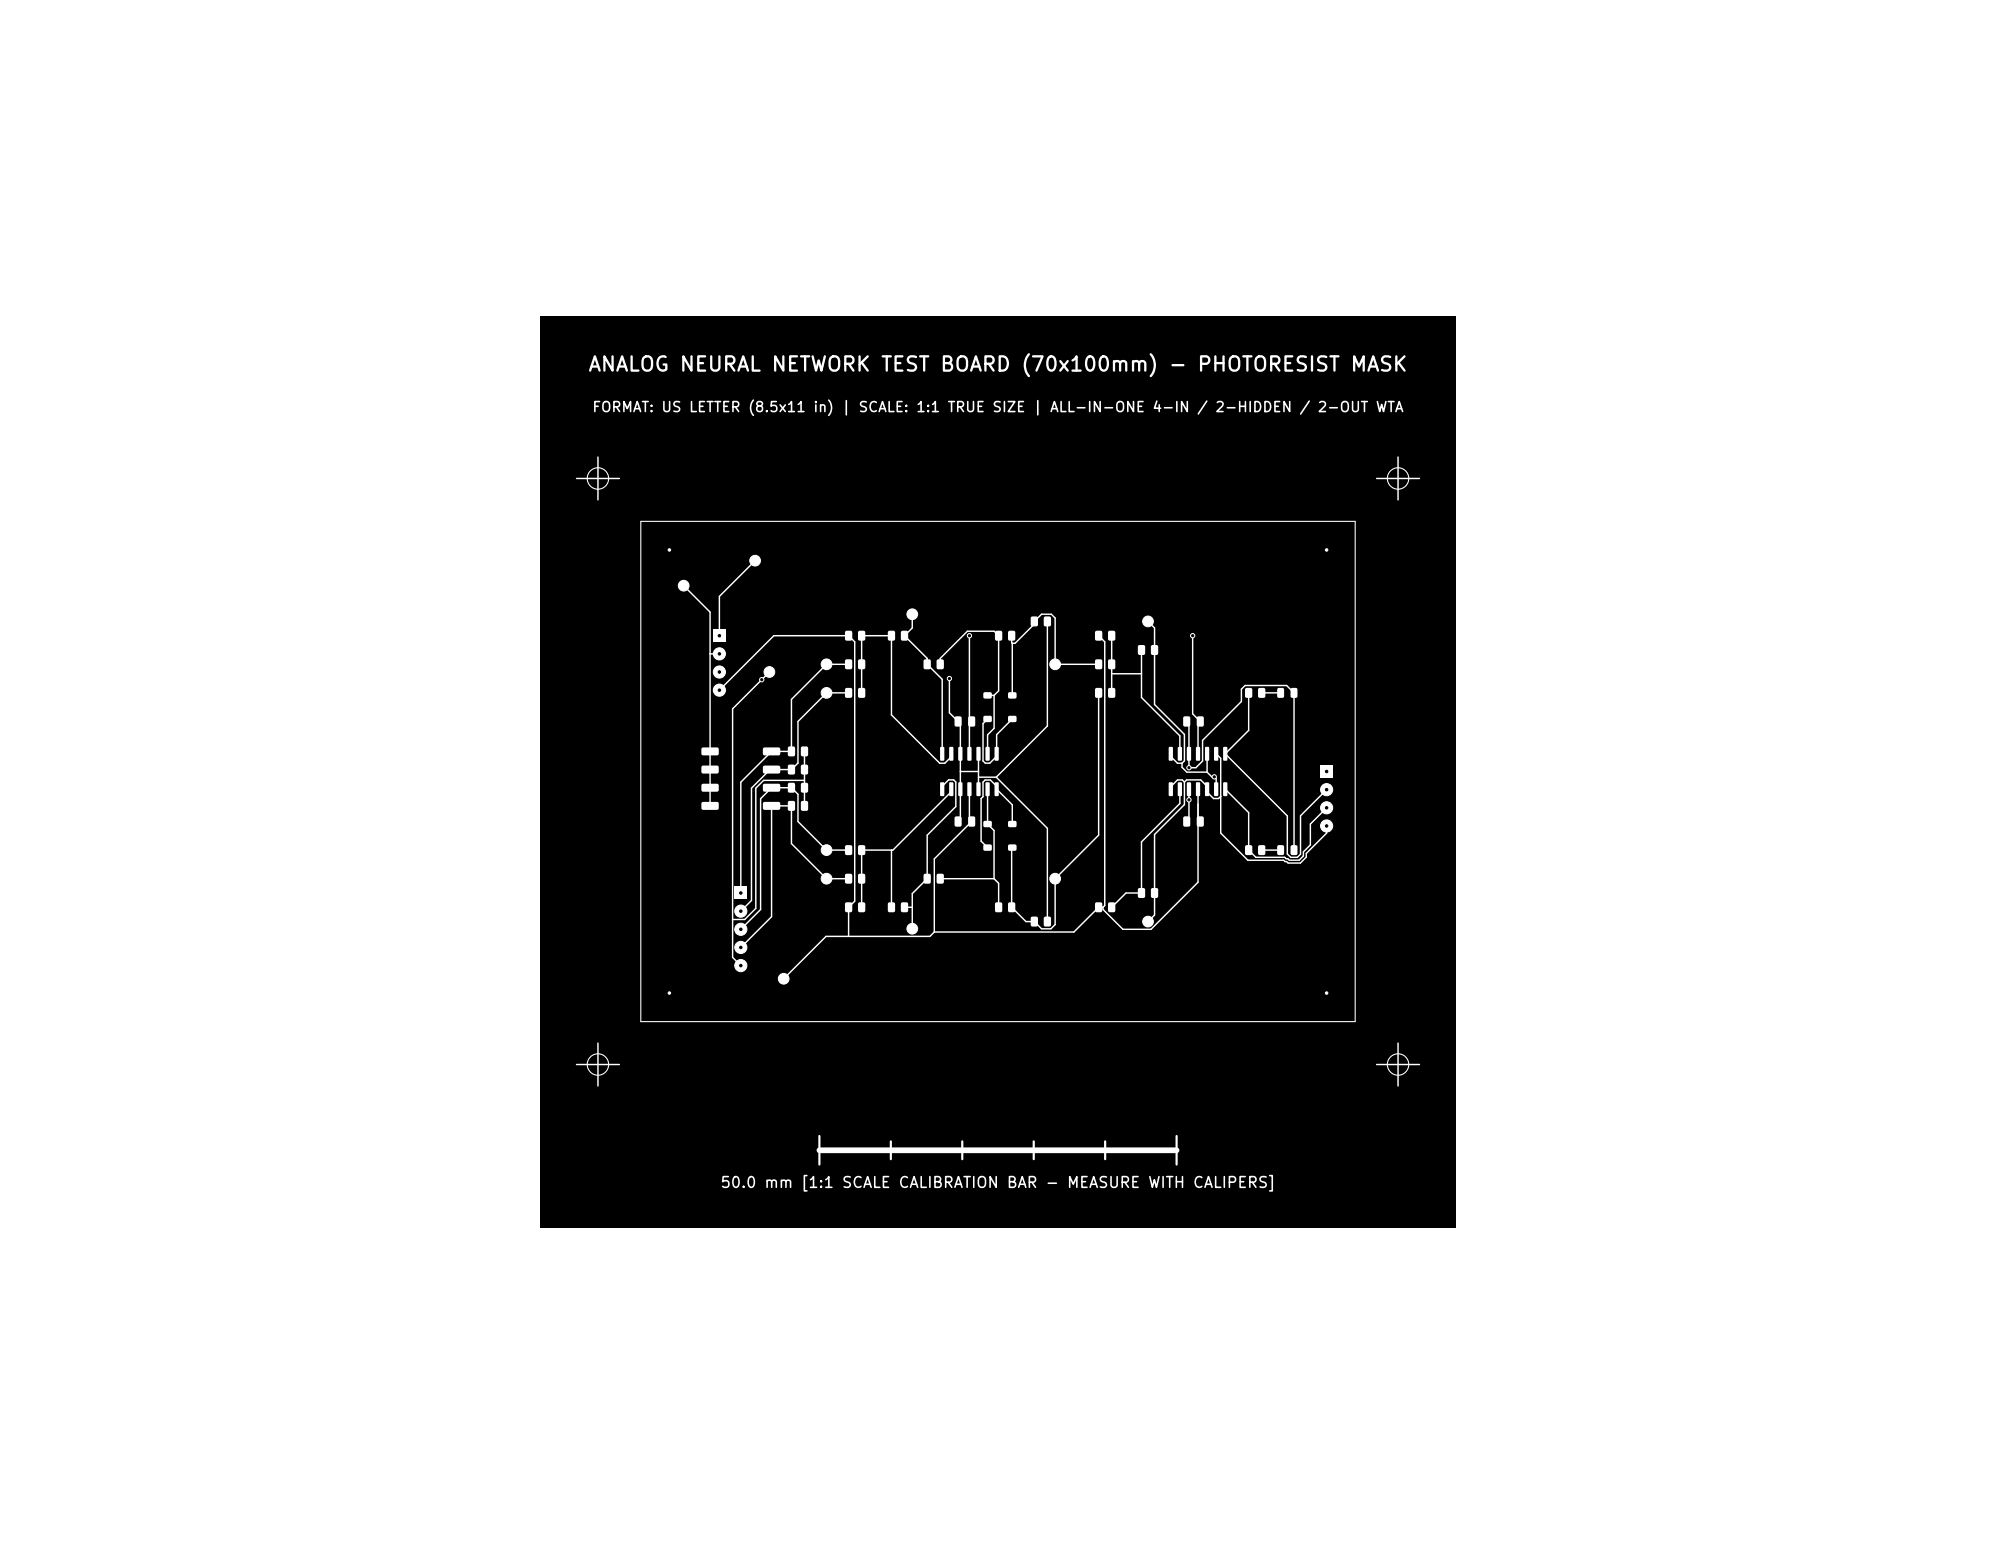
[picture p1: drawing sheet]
<svg xmlns="http://www.w3.org/2000/svg" width="279mm" height="216mm" viewBox="0 0 279 216" stroke-linecap="round" stroke-linejoin="round" font-family="sans-serif">
<defs><g id="words">
<text font-size="2" fill="#fff" x="82.2" y="52.5">ANALOG NEURAL NETWORK TEST BOARD (70x100mm) - PHOTORESIST MASK</text>
<text font-size="1.5" fill="#fff" x="100.7" y="166.6">50.0 mm [1:1 SCALE CALIBRATION BAR - MEASURE WITH CALIPERS]</text>
<text font-size="1.4" fill="#fff" x="82.8" y="58">FORMAT: US LETTER (8.5x11 in) | SCALE: 1:1 TRUE SIZE | ALL-IN-ONE 4-IN / 2-HIDDEN / 2-OUT WTA</text>
</g></defs>
<path d="M75.6 44.2h128.2v127.5h-128.2z" fill="#000"/>
<path d="M80.7 67h6M83.7 63.9v6.1M192.7 67h6M195.7 63.9v6.1M80.7 149h6M83.7 146v5.9M192.7 149h6M195.7 146v5.9" fill="none" stroke="#fff" stroke-width=".2"/>
<g fill="none" stroke="#fff" stroke-width=".15">
<circle cx="83.7" cy="66.9" r="1.5"/>
<circle cx="195.7" cy="66.9" r="1.5"/>
<circle cx="83.7" cy="148.9" r="1.5"/>
<circle cx="195.7" cy="148.9" r="1.5"/>
</g>
<path d="M114.7 159v4M124.7 159.7v2.5M134.7 159.7v2.5M144.7 159.7v2.5M154.7 159.7v2.5M164.7 159v4" fill="none" stroke="#fff" stroke-width=".3"/>
<path d="M114.7 161h50" fill="none" stroke="#fff" stroke-width=".8"/>
<g fill="#fff">
<path d="M98.2 104.7l2.3-.1 .1 .2v.7l-.2 .2h-2.1l-.1-.3z"/>
<path d="M98.2 107.2l2.3-.1 .1 .3v.7l-.2 .1h-2.1l-.1-.2z"/>
<path d="M98.2 109.7h2.3l.1 .2v.7l-.2 .2h-2.1l-.1-.3z"/>
<path d="M98.2 112.3l2.3-.1 .1 .2v.8l-.2 .1h-2.1l-.1-.2z"/>
<path d="M106.9 112.3l2.2-.1 .1 .2v.8l-.2 .1h-2.1l-.1-.2z"/>
<path d="M106.9 109.7h2.2l.1 .2v.7l-.2 .2h-2.1l-.1-.3z"/>
<path d="M106.9 107.2l2.2-.1 .1 .3v.7l-.2 .1h-2.1l-.1-.2z"/>
<path d="M106.9 104.7l2.2-.1 .1 .2v.7l-.2 .2h-2.1l-.1-.3z"/>
</g>
<circle cx="115.7" cy="96.9" r=".75" fill="#fff" stroke="#fff" stroke-width=".14"/>
<path d="M99.8 88.1h1.8v1.7h-1.8z" fill="#fff"/>
<g fill="#fff" stroke="#fff" stroke-width=".14">
<circle cx="100.7" cy="91.5" r=".85"/>
<circle cx="100.7" cy="94" r=".85"/>
<circle cx="100.7" cy="96.6" r=".85"/>
</g>
<g fill="#fff">
<path d="M110.3 104.5l.7-.1 .3 .2v1l-.2 .2h-.6l-.2-.1z"/>
<path d="M112.2 104.5l.7-.1 .2 .2v1l-.1 .2h-.7l-.2-.1z"/>
<path d="M141.2 118.2h1v.8h-1z"/>
<path d="M141.2 114.9h1v.8h-1z"/>
<path d="M110.3 107.1l.7-.1 .3 .1v1l-.2 .3h-.6l-.2-.2z"/>
<path d="M112.2 107.1l.7-.1 .2 .1v1l-.1 .3h-.7l-.2-.2z"/>
</g>
<g fill="#fff" stroke="#fff" stroke-width=".14">
<circle cx="115.7" cy="118.9" r=".75"/>
<circle cx="109.7" cy="136.9" r=".75"/>
<circle cx="115.7" cy="92.9" r=".75"/>
</g>
<g fill="#fff">
<path d="M124.3 88.3h.7l.3 .1v1l-.2 .2-.6 .1-.2-.2z"/>
<path d="M126.2 88.3h.7l.2 .1v1l-.1 .2-.7 .1-.2-.2z"/>
<path d="M174.3 96.3l.7-.1 .3 .2v1l-.2 .2-.6 .1-.2-.2z"/>
<path d="M176.2 96.3l.7-.1 .2 .2v1l-.1 .2-.7 .1-.2-.2z"/>
<path d="M129.3 92.3h.7l.3 .1v1l-.2 .2-.6 .1-.2-.2z"/>
<path d="M131.2 92.3h.7l.2 .1v1l-.1 .2-.7 .1-.2-.2z"/>
<path d="M118.3 96.3l.7-.1 .3 .2v1l-.2 .2-.6 .1-.2-.2z"/>
<path d="M120.2 96.3l.7-.1 .2 .2v1l-.1 .2-.6 .1-.3-.2z"/>
<path d="M118.3 126.3l.7-.1 .3 .2v1l-.2 .2-.6 .1-.2-.2z"/>
<path d="M120.2 126.3l.7-.1 .2 .2v1l-.1 .2-.6 .1-.3-.2z"/>
<path d="M153.3 92.3h.7l.3 .1v1l-.2 .2-.6 .1-.2-.2z"/>
<path d="M155.2 92.3h.7l.2 .1v1l-.1 .2-.7 .1-.2-.2z"/>
<path d="M102.8 124.1h1.7v1.7h-1.7z"/>
</g>
<g fill="#fff" stroke="#fff" stroke-width=".14">
<circle cx="103.7" cy="127.5" r=".85"/>
<circle cx="103.7" cy="130" r=".85"/>
<circle cx="103.7" cy="132.6" r=".85"/>
<circle cx="103.7" cy="135.1" r=".85"/>
<circle cx="160.7" cy="86.9" r=".75"/>
</g>
<g fill="#fff">
<path d="M118.3 88.3h.7l.3 .1v1l-.2 .2-.6 .1-.2-.2z"/>
<path d="M120.2 88.3h.7l.2 .1v1l-.1 .2-.6 .1-.3-.2z"/>
</g>
<circle cx="147.7" cy="92.9" r=".75" fill="#fff" stroke="#fff" stroke-width=".14"/>
<g fill="#fff">
<path d="M171.3 104.5h.4l.1 .1v1.7l-.1 .1h-.5z"/>
<path d="M170 104.5h.4l.1 .1v1.7l-.1 .1h-.4z"/>
<path d="M168.7 104.5h.4l.2 .1v1.7l-.1 .1h-.5z"/>
<path d="M167.4 104.5h.5l.1 .1v1.7l-.1 .1h-.5z"/>
<path d="M166.2 104.5h.4l.1 .1v1.7l-.1 .1h-.5z"/>
<path d="M164.9 104.5h.4l.1 .1 .1 1.7-.1 .1h-.5z"/>
<path d="M163.6 104.5h.4l.2 .1v1.7l-.1 .1h-.5z"/>
<path d="M163.6 109.5h.4h.2v1.7l-.1 .2-.5-.1z"/>
<path d="M164.9 109.5h.4h.1l.1 1.7-.1 .2-.5-.1z"/>
<path d="M166.2 109.5h.4h.1v1.7l-.1 .2-.5-.1z"/>
<path d="M167.4 109.5h.5h.1v1.7l-.1 .2-.5-.1z"/>
<path d="M168.7 109.5h.4h.2v1.7l-.1 .2-.5-.1z"/>
<path d="M170 109.5h.4h.1v1.7l-.1 .2-.4-.1z"/>
<path d="M171.3 109.5h.4h.1v1.7l-.1 .2-.5-.1z"/>
<path d="M180.7 96.3l.7-.1 .2 .2v1l-.1 .2-.6 .1-.2-.2z"/>
<path d="M178.8 96.3l.7-.1 .2 .2 .1 1-.2 .2-.6 .1-.2-.2z"/>
<path d="M165.7 100.3l.7-.1 .2 .2v1l-.1 .3h-.6l-.3-.2z"/>
<path d="M167.6 100.3l.7-.1 .2 .2v1l-.1 .3h-.6l-.3-.2z"/>
<path d="M124.3 126.3l.7-.1 .3 .2v1l-.2 .2-.6 .1-.2-.2z"/>
<path d="M126.2 126.3l.7-.1 .2 .2v1l-.1 .2-.7 .1-.2-.2z"/>
<path d="M180.7 118.3l.7-.1 .2 .2v1l-.1 .2-.6 .1-.2-.2z"/>
<path d="M178.8 118.3l.7-.1 .2 .2 .1 1-.2 .2-.6 .1-.2-.2z"/>
</g>
<circle cx="95.7" cy="81.9" r=".75" fill="#fff" stroke="#fff" stroke-width=".14"/>
<g fill="#fff">
<path d="M129.3 122.3h.7l.3 .1v1l-.2 .2h-.6l-.2-.1z"/>
<path d="M131.2 122.3h.7l.2 .1v1l-.1 .2h-.7l-.2-.1z"/>
<path d="M153.3 126.3l.7-.1 .3 .2v1l-.2 .2-.6 .1-.2-.2z"/>
<path d="M155.2 126.3l.7-.1 .2 .2v1l-.1 .2-.7 .1-.2-.2z"/>
<path d="M153.3 88.3h.7l.3 .1v1l-.2 .2-.6 .1-.2-.2z"/>
<path d="M155.2 88.3h.7l.2 .1v1l-.1 .2-.7 .1-.2-.2z"/>
<path d="M133.7 100.3l.7-.1 .2 .2v1l-.1 .3h-.6l-.3-.2z"/>
<path d="M135.6 100.3l.7-.1 .2 .2v1l-.1 .3h-.6l-.3-.2z"/>
<path d="M137.7 118.2h1.1v.8h-1.1z"/>
<path d="M137.7 114.9h1.1v.8h-1.1z"/>
<path d="M133.7 114.3l.7-.1 .2 .2v1l-.1 .3h-.6l-.3-.2z"/>
<path d="M135.6 114.3l.7-.1 .2 .2v1l-.1 .3h-.6l-.3-.2z"/>
<path d="M159.3 90.3h.8l.2 .1v1l-.2 .2h-.6l-.2-.1z"/>
<path d="M161.2 90.3h.7l.2 .1v1l-.1 .2h-.7l-.2-.1z"/>
</g>
<circle cx="147.7" cy="122.9" r=".75" fill="#fff" stroke="#fff" stroke-width=".14"/>
<g fill="#fff">
<path d="M137.7 100.2h1.1v.8h-1.1z"/>
<path d="M137.7 96.9h1.1v.8h-1.1z"/>
</g>
<circle cx="160.7" cy="128.9" r=".75" fill="#fff" stroke="#fff" stroke-width=".14"/>
<g fill="#fff">
<path d="M165.7 114.3l.7-.1 .2 .2v1l-.1 .3h-.6l-.3-.2z"/>
<path d="M167.6 114.3l.7-.1 .2 .2v1l-.1 .3h-.6l-.3-.2z"/>
<path d="M153.3 96.3l.7-.1 .3 .2v1l-.2 .2-.6 .1-.2-.2z"/>
<path d="M155.2 96.3l.7-.1 .2 .2v1l-.1 .2-.7 .1-.2-.2z"/>
<path d="M118.3 92.3h.7l.3 .1v1l-.2 .2-.6 .1-.2-.2z"/>
<path d="M120.2 92.3h.7l.2 .1v1l-.1 .2-.6 .1-.3-.2z"/>
</g>
<circle cx="127.7" cy="129.9" r=".75" fill="#fff" stroke="#fff" stroke-width=".14"/>
<path d="M184.9 107.1h1.6v1.7h-1.6z" fill="#fff"/>
<g fill="#fff" stroke="#fff" stroke-width=".14">
<circle cx="185.7" cy="110.5" r=".85"/>
<circle cx="185.7" cy="113" r=".85"/>
<circle cx="185.7" cy="115.6" r=".85"/>
</g>
<g fill="#fff">
<path d="M159.3 124.3h.8l.2 .1v1l-.2 .2-.6 .1-.2-.2z"/>
<path d="M161.2 124.3h.7l.2 .1v1l-.1 .2-.7 .1-.2-.2z"/>
<path d="M118.3 118.3l.7-.1 .3 .2v1l-.2 .2-.6 .1-.2-.2z"/>
<path d="M120.2 118.3l.7-.1 .2 .2v1l-.1 .2-.6 .1-.3-.2z"/>
</g>
<g fill="#fff" stroke="#fff" stroke-width=".14">
<circle cx="115.7" cy="122.9" r=".75"/>
<circle cx="105.7" cy="78.4" r=".75"/>
<circle cx="127.7" cy="85.9" r=".75"/>
</g>
<g fill="#fff">
<path d="M141.2 96.9h1v.8h-1z"/>
<path d="M141.2 100.2h1v.8h-1z"/>
<path d="M139.3 104.5h.4l.1 .1v1.7l-.1 .1h-.5z"/>
<path d="M138 104.5h.4l.1 .1v1.7l-.1 .1h-.4z"/>
<path d="M136.7 104.5h.4l.2 .1v1.7l-.1 .1h-.5z"/>
<path d="M135.4 104.5h.4l.2 .1v1.7l-.1 .1h-.5z"/>
<path d="M134.2 104.5h.4l.1 .1v1.7l-.1 .1h-.5z"/>
<path d="M132.9 104.5h.4l.1 .1 .1 1.7-.1 .1h-.5z"/>
<path d="M131.6 104.5h.4l.2 .1v1.7l-.1 .1h-.5z"/>
<path d="M131.6 109.5h.4h.2v1.7l-.1 .2-.5-.1z"/>
<path d="M132.9 109.5h.4h.1l.1 1.7-.1 .2-.5-.1z"/>
<path d="M134.2 109.5h.4h.1v1.7l-.1 .2-.5-.1z"/>
<path d="M135.4 109.5h.4h.2v1.7l-.1 .2-.5-.1z"/>
<path d="M136.7 109.5h.4h.2v1.7l-.1 .2-.5-.1z"/>
<path d="M138 109.5h.4h.1v1.7l-.1 .2-.4-.1z"/>
<path d="M139.3 109.5h.4h.1v1.7l-.1 .2-.5-.1z"/>
<path d="M174.3 118.3l.7-.1 .3 .2v1l-.2 .2-.6 .1-.2-.2z"/>
<path d="M176.2 118.3l.7-.1 .2 .2v1l-.1 .2-.7 .1-.2-.2z"/>
<path d="M144.3 86.3l.7-.1 .3 .2v1l-.2 .2-.6 .1-.2-.2z"/>
<path d="M146.2 86.3l.7-.1 .2 .2v1l-.1 .2-.7 .1-.2-.2z"/>
<path d="M110.3 109.6l.7-.1 .3 .2v1l-.2 .2h-.6l-.2-.1z"/>
<path d="M112.2 109.6l.7-.1 .2 .2v1l-.1 .2h-.7l-.2-.1z"/>
<path d="M139.3 126.3l.7-.1 .3 .2v1l-.2 .2-.6 .1-.2-.2z"/>
<path d="M141.2 126.3l.7-.1 .2 .2v1l-.1 .2-.7 .1-.2-.2z"/>
<path d="M110.3 112.1h.7l.3 .1v1l-.2 .2-.6 .1-.2-.2z"/>
<path d="M112.2 112.1h.7l.2 .1v1l-.1 .2-.7 .1-.2-.2z"/>
</g>
<circle cx="107.7" cy="94" r=".75" fill="#fff" stroke="#fff" stroke-width=".14"/>
<g fill="#fff">
<path d="M118.3 122.3h.7l.3 .1v1l-.2 .2h-.6l-.2-.1z"/>
<path d="M120.2 122.3h.7l.2 .1v1l-.1 .2h-.6l-.3-.1z"/>
<path d="M144.3 128.3l.7-.1 .3 .2v1l-.2 .2-.6 .1-.2-.2z"/>
<path d="M146.2 128.3l.7-.1 .2 .2v1l-.1 .2-.7 .1-.2-.2z"/>
<path d="M139.3 88.3h.7l.3 .1v1l-.2 .2-.6 .1-.2-.2z"/>
<path d="M141.2 88.3h.7l.2 .1v1l-.1 .2-.7 .1-.2-.2z"/>
</g>
<g fill="#fff" stroke="#fff" stroke-width=".14">
<circle cx="135.7" cy="89" r=".3"/>
<circle cx="166.9" cy="89" r=".3"/>
<circle cx="106.6" cy="95.1" r=".3"/>
<circle cx="166.4" cy="107.4" r=".3"/>
<circle cx="166.4" cy="111.9" r=".3"/>
<circle cx="132.9" cy="94.9" r=".3"/>
<circle cx="170" cy="108.7" r=".3"/>
<circle cx="185.7" cy="138.9" r=".18"/>
<circle cx="185.7" cy="77" r=".18"/>
<circle cx="93.7" cy="138.9" r=".17"/>
<circle cx="93.7" cy="77" r=".17"/>
</g>
<g fill="none" stroke="#fff" stroke-width=".2">
<path d="M105.7 78.5l-5 5v5.4M95.7 82l3.7 3.6v27.2M99.4 91.5h1.3M100.7 96.6l7.6-7.7h10.5l.8 .9v36.3l-.8 .9v4M107.7 94l-5.2 5.2v34.8l1.2 1.1M118.8 93h-3.1l-4.9 4.9v7.2h-2.8l-4.3 4.3v15.6M118.8 97h-3.1l-4 4v5.8l-.9 .9h-3l-2.6 2.6v15.7l-1.5 1.5M120.6 97v-8.1h4.2v11.1l6.7 6.8h.8l.9-.9v-.4M127.7 86v1.9l-1.1 1 3.2 3.2v.9l2.1 2.1v10.4M131.6 93v-.9l3.8-3.8h3.8l.6 .6v7.8l-.6 .6M132.9 94.9v4.8l1.5 1.6v13.3l-.3 .4M135.7 88.9v16.6"/>
<path d="M138.2 97.3h1M139.2 97.3v4.6l-1 .9v2.7M141.6 88.9v1l.1 .1M141.7 90h.4l2.7-2.7v-.3l1-1.1h1.4l.5 .6v6.5h6.1M141.7 90v7.3M146.6 87v14.6l-7.1 7.1M153.8 88.9l.8 .9v36.9l-.2 .3M153.8 97v19.9l-6.1 6.1v6.4l-.6 .6h-1.3l-1-1.1h-1.2l-2-1.9v-8.3l.1-.1M155.6 88.9v8.1M155.6 94.3h4.2M159.8 91v6.6l5.4 5.4v2.5M160.7 87l.9 .9v10.7l4.2 4.2v3.7l-.3 .3"/>
<path d="M166.9 88.9v11l1.1 1.1-.3 .3v4.2M174.8 97v5.2l-3.3 3.3 8.7 8.7v5.3l.5 .5h.9l.4-.5v-5.4l3.7-3.6M176.6 97h2.7M112.6 109.2h-5.7l-1.1 1.1v16.8l-1.6 1.6h-1.7M112.6 105.1v7.7M118.8 118.9h-3.1l-4-3.9v-3.9l-.9-.9h-2.8l-1.5 1.6v15.5l-2.8 2.7M124.8 118.9v8.1M131.9 110.4v-.4l.9-.9h.7l.3 .3v3.5l-4 4v6.1l-2.1 2v5M133.2 110.4v.4l-8.2 8.1h-4.4v8.1M134.4 108h2.6M135.7 110.4v4.2l.3 .4-5.2 5.2v10.2M136 101l-.3 .3"/>
<path d="M137 108.7h2.5M137 105.5v4.9M138.2 100.6l-.6 .6v5.3l.3 .3h.7l.9-1v-3l2.2-2.2M138.2 110.4v4.9l.9 .9v6.8M139.5 108.7l7.1 7.2v13M141.7 115.3v-2.7l-2.2-2.2v-.4l-.9-.9h-.7l-.3 .3v2.1l-.3 .2v6l.9 .9M163.9 105.5v.4l.9 .9h.7M165.2 110.4v2l-5.4 5.4v7.2h-2.2l-2 2M165.5 106.8v.6l.6 .6h2.9M165.8 109.4l.3-.3h2l.9 .9v.8l.9 .9h.7l.3-.3M165.8 109.4v3.2l-4.2 4.2v11.2l-.9 .9M165.8 109.4l-.3-.3h-.7l-.9 1v.3"/>
<path d="M166.1 101l.3 .3v6.1h1l.9-.9v-2.9l5.5-5.4v-1.8l.5-.5h5.8l1 1.1v21.9M166.4 110.4v4.2l-.3 .4M167.7 110.4v13l-6.6 6.6h-3.9l-2.8-2.7v-.3M167.7 114.6l.3 .4M169 108l.6 .7h.4l.2 .3v1.4M169 105.5v2.5M170.2 105.5l.7 .6v10.5l3.8 3.8h5l.6 .4h1.7l.9-.9v-.5l2.8-2.8v-1M170.9 111.4h.1M171.5 110.4l3.3 3.3v5.2l1 1.1h4l.7 .4h1.4l.5-.6v-.6l1-1v-2.9l2.3-2.3M176.6 118.9h2.7M118.8 123h-3.1l-4.9-5v-5.2h-2.8v15.5l-4.3 4.3M126.6 127h1.1"/>
<path d="M130.8 130.4l-.6 .6h-14.6l-5.9 5.9M131.6 123h7.5M139.1 123l.7 .6v3.4M154.4 127h-.6l-3.5 3.4h-19.5"/>
</g>
<path d="M89.7 73h100v70h-100z" fill="none" stroke="#fff" stroke-width=".15"/>
<g fill="#000" stroke="#000" stroke-width=".14">
<circle cx="100.7" cy="89" r=".17"/>
<circle cx="100.7" cy="96.6" r=".17"/>
<circle cx="100.7" cy="94" r=".17"/>
<circle cx="100.7" cy="91.5" r=".17"/>
<circle cx="106.6" cy="95.1" r=".15"/>
<circle cx="132.9" cy="94.9" r=".15"/>
<circle cx="135.7" cy="88.9" r=".15"/>
<circle cx="166.9" cy="88.9" r=".15"/>
<circle cx="166.4" cy="111.9" r=".15"/>
<circle cx="166.4" cy="107.4" r=".15"/>
<circle cx="170" cy="108.7" r=".15"/>
<circle cx="185.7" cy="108" r=".18"/>
<circle cx="185.7" cy="113" r=".18"/>
<circle cx="185.7" cy="110.5" r=".18"/>
<circle cx="185.7" cy="115.6" r=".18"/>
<circle cx="103.7" cy="130" r=".17"/>
<circle cx="103.7" cy="132.6" r=".17"/>
<circle cx="103.7" cy="124.9" r=".17"/>
<circle cx="103.7" cy="127.5" r=".17"/>
<circle cx="103.7" cy="135.1" r=".17"/>
</g>
<use href="#words"/>
</svg>
